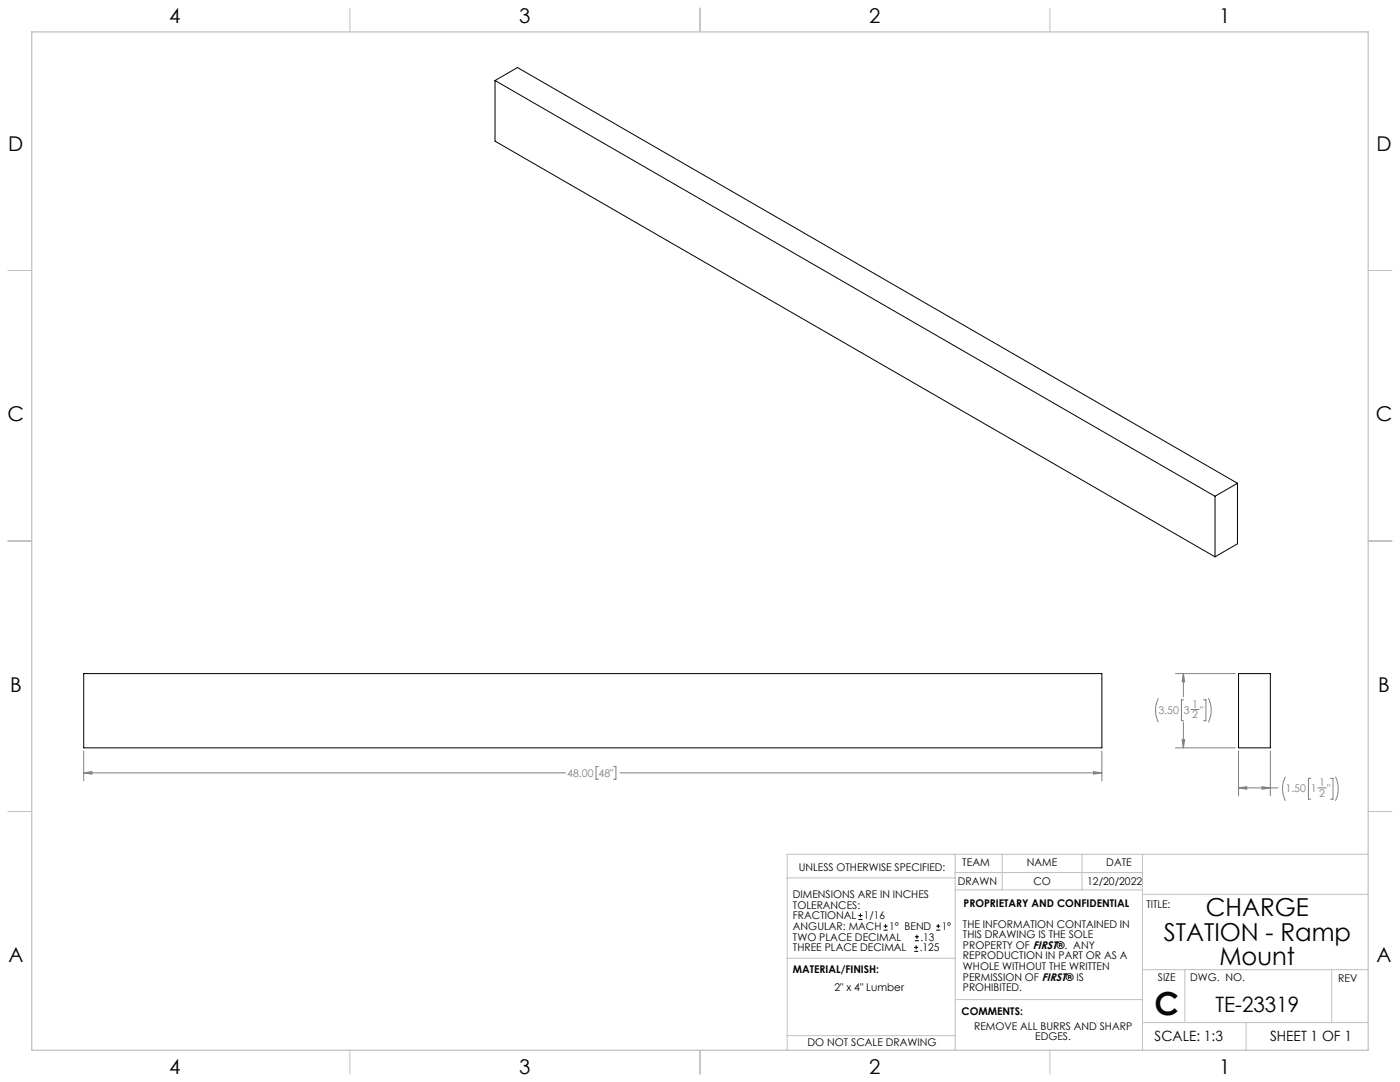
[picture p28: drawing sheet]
<svg xmlns="http://www.w3.org/2000/svg" width="559mm" height="432mm" viewBox="0 0 559 432" stroke-linecap="round" stroke-linejoin="round" font-family="sans-serif">
<defs><g id="words">
<text font-size="12.7" x="460.9" y="405.2">C</text>
<g font-size="9.9">
<text x="481.3" y="365.5">CHARGE</text>
<text x="464.5" y="375.4">STATION - Ramp</text>
<text x="486.7" y="385.3">Mount</text>
</g>
<text font-size="8.5" x="485.1" y="404">TE-23319</text>
<g font-size="8.1">
<text x="67.6" y="9.3">4</text>
<text x="207.3" y="9.3">3</text>
<text x="347" y="9.3">2</text>
<text x="486.7" y="9.3">1</text>
<text x="3.3" y="60.1">D</text>
<text x="549.4" y="60.1">D</text>
<text x="3" y="168">C</text>
<text x="549.1" y="168">C</text>
<text x="4" y="276">B</text>
<text x="550.1" y="276">B</text>
<text x="3.3" y="383.9">A</text>
<text x="549.4" y="383.9">A</text>
<text x="67.6" y="428.4">4</text>
<text x="207.3" y="428.4">3</text>
<text x="347" y="428.4">2</text>
<text x="486.7" y="428.4">1</text>
</g>
<g font-size="5.6">
<text x="460.9" y="415.2">SCALE: 1:3</text>
<text x="507" y="415.2">SHEET 1 OF 1</text>
</g>
<g font-size="4.2" fill="#808080">
<text x="462.4" y="284.8">3.50</text>
<text x="472.5" y="284.8">3</text>
<text x="475.8" y="282.5">1</text>
<text x="475.8" y="286.7">2</text>
<text x="479.1" y="284.8">&quot;</text>
<text x="226.4" y="310">48.00</text>
<text x="238.9" y="310">48&quot;</text>
<text x="513.1" y="316.1">1.50</text>
<text x="523.2" y="316.1">1</text>
<text x="526.5" y="313.8">1</text>
<text x="526.5" y="318">2</text>
<text x="529.8" y="316.1">&quot;</text>
</g>
<g font-size="4.2">
<text x="318.8" y="347.7">UNLESS OTHERWISE SPECIFIED:</text>
<text x="384.1" y="345.5">TEAM</text>
<text x="409.9" y="345.7">NAME</text>
<text x="441.6" y="345.7">DATE</text>
<text x="382.3" y="353.3">DRAWN</text>
<text x="412.5" y="353.3">CO</text>
<text x="433.9" y="353.3">12/20/2022</text>
<text x="316.5" y="358.5">DIMENSIONS ARE IN INCHES</text>
<text x="316.5" y="362.7">TOLERANCES:</text>
<text x="384.6" y="361.9">PROPRIETARY AND CONFIDENTIAL</text>
<text x="457.6" y="362.3">TITLE:</text>
<text x="316.5" y="371.2">ANGULAR: MACH</text>
<text x="316.5" y="366.9">FRACTIONAL</text>
<text x="344.8" y="366.9">1/16</text>
<text x="354.9" y="371.2">1° BEND</text>
<text x="375.9" y="371.2">1°</text>
<text x="384.4" y="370.2">THE INFORMATION CONTAINED IN</text>
<text x="316.5" y="375.4">TWO PLACE DECIMAL</text>
<text x="367.4" y="375.4">.13</text>
<text x="384.4" y="374.4">THIS DRAWING IS THE SOLE</text>
<text x="316.5" y="379.6">THREE PLACE DECIMAL</text>
<text x="367.1" y="379.6">.125</text>
<text x="384.4" y="378.6">PROPERTY OF FIRST®. ANY</text>
<text x="384.4" y="382.9">REPRODUCTION IN PART OR AS A</text>
<text x="316.5" y="388.4">MATERIAL/FINISH:</text>
<text x="384.4" y="387.1">WHOLE WITHOUT THE WRITTEN</text>
<text x="333.1" y="395.6">2&quot; x 4&quot; Lumber</text>
<text x="384.4" y="391.3">PERMISSION OF FIRST® IS</text>
<text x="384.4" y="395.6">PROHIBITED.</text>
<text x="462.2" y="391.3">SIZE</text>
<text x="475.1" y="391.3">DWG. NO.</text>
<text x="534.1" y="391.8">REV</text>
<text x="383.8" y="405.1">COMMENTS:</text>
<text x="388.8" y="410.9">REMOVE ALL BURRS AND SHARP</text>
<text x="322.3" y="417.6">DO NOT SCALE DRAWING</text>
<text x="413.2" y="415.2">EDGES.</text>
</g>
</g></defs>
<g fill="none" stroke="#c0c0c0" stroke-width=".4">
<path d="M139.7 3.2v9.5M279.4 3.2v9.5M419.1 3.2v9.5M3.1 107.9h9.6M546.1 107.9h9.5M3.1 215.9h9.6M546.1 215.9h9.5M3.1 323.8h9.6M546.1 323.8h9.5M314.2 350.3h67M381.2 340.9v78.2M381.2 355.1h74.8"/>
<path d="M381.2 348.2h74.8M400 340.9v14.2M431.9 340.9v14.2M456 340.9v78.2M456 356.9h90.1M546.1 340.9h-231.9v78.2M314.2 382.4h67.2M381.2 398.9h74.8M456 387h90.1M472.9 387v21.1M531.6 387v21.1M139.7 419.1v9.6"/>
<path d="M279.4 419.1v9.6M314.2 413.3h67M419.1 419.1v9.6M456 408.1h90.1M497.4 408.1v11"/>
</g>
<path d="M12.7 12.7h533.4v406.4h-533.4z" fill="none" stroke="#c0c0c0" stroke-width=".5"/>
<path d="M197.6 32.1l287.4 165.9M197.6 32.1v24.2l287.4 165.9M197.6 32.1l9-5.1 287.3 165.9M485 198v24.2M493.9 192.9l-8.9 5.1M493.9 192.9v24.1l-8.9 5.2M33.4 268.8h406.4v29.6h-406.4zM494.3 268.8h12.7v29.6h-12.7z" fill="none" stroke="#000" stroke-width=".4"/>
<g fill="none" stroke="#808080" stroke-width=".4">
<path d="M462.4 278.7a10.7 10.7 0 0 0 0 9.6M469.2 268.8h23.9M472.3 268.8l.6 3.3h-1.1zM472.3 268.8v9.2M472.5 279.3h-.9v8.3h.9M480.4 279.3h.9v8.3h-.9M482.3 278.7a10.7 10.7 0 0 1 0 9.6M33.4 299.7v11.9M439.8 299.7v11.9M469.2 298.5h23.9M471.8 295.1h1.1l-.6 3.3zM472.3 288.3v10.2"/>
<path d="M475.3 283.1h3.3M494.3 299.7v17.9M507 299.7v17.9M33.4 308.4l3.3-.5v1.1zM33.4 308.4h192.3M238.9 305.9h-1v5.1h1M244.9 305.9h1v5.1h-1M247.4 308.4h192.4M436.5 307.9l3.3 .5-3.3 .6zM494.3 314.4l3.3-.5v1.1zM494.3 314.4h15.8M503.7 313.9l3.3 .5-3.3 .6z"/>
<path d="M513.1 310a10.7 10.7 0 0 0 0 9.6M523.2 310.6h-.9v8.3h.9M526 314.4h3.3M531.1 310.6h1v8.3h-1M533 310a10.7 10.7 0 0 1 0 9.6"/>
</g>
<path d="M436.5 307.9l3.3 .5-3.3 .6zM33.4 308.4l3.3-.5v1.1zM472.3 268.8l.6 3.3h-1.1zM471.8 295.1h1.1l-.6 3.3zM494.3 314.4l3.3-.5v1.1zM503.7 313.9l3.3 .5-3.3 .6z" fill="#808080"/>
<g fill="none" stroke="#000" stroke-width=".4">
<path d="M342.6 367h1.6M342.6 365.4h1.6M343.4 364.6v1.5M352.7 371.2h1.6M352.7 369.6h1.6M353.5 368.8v1.6M364.9 379.7h1.6M364.9 378.1h1.6M365.2 375.4h1.6M365.2 373.8h1.6M365.7 377.3v1.5M366 373v1.6"/>
<path d="M373.7 371.2h1.6M373.7 369.6h1.6M374.5 368.8v1.6"/>
</g>
<use href="#words"/>
</svg>
